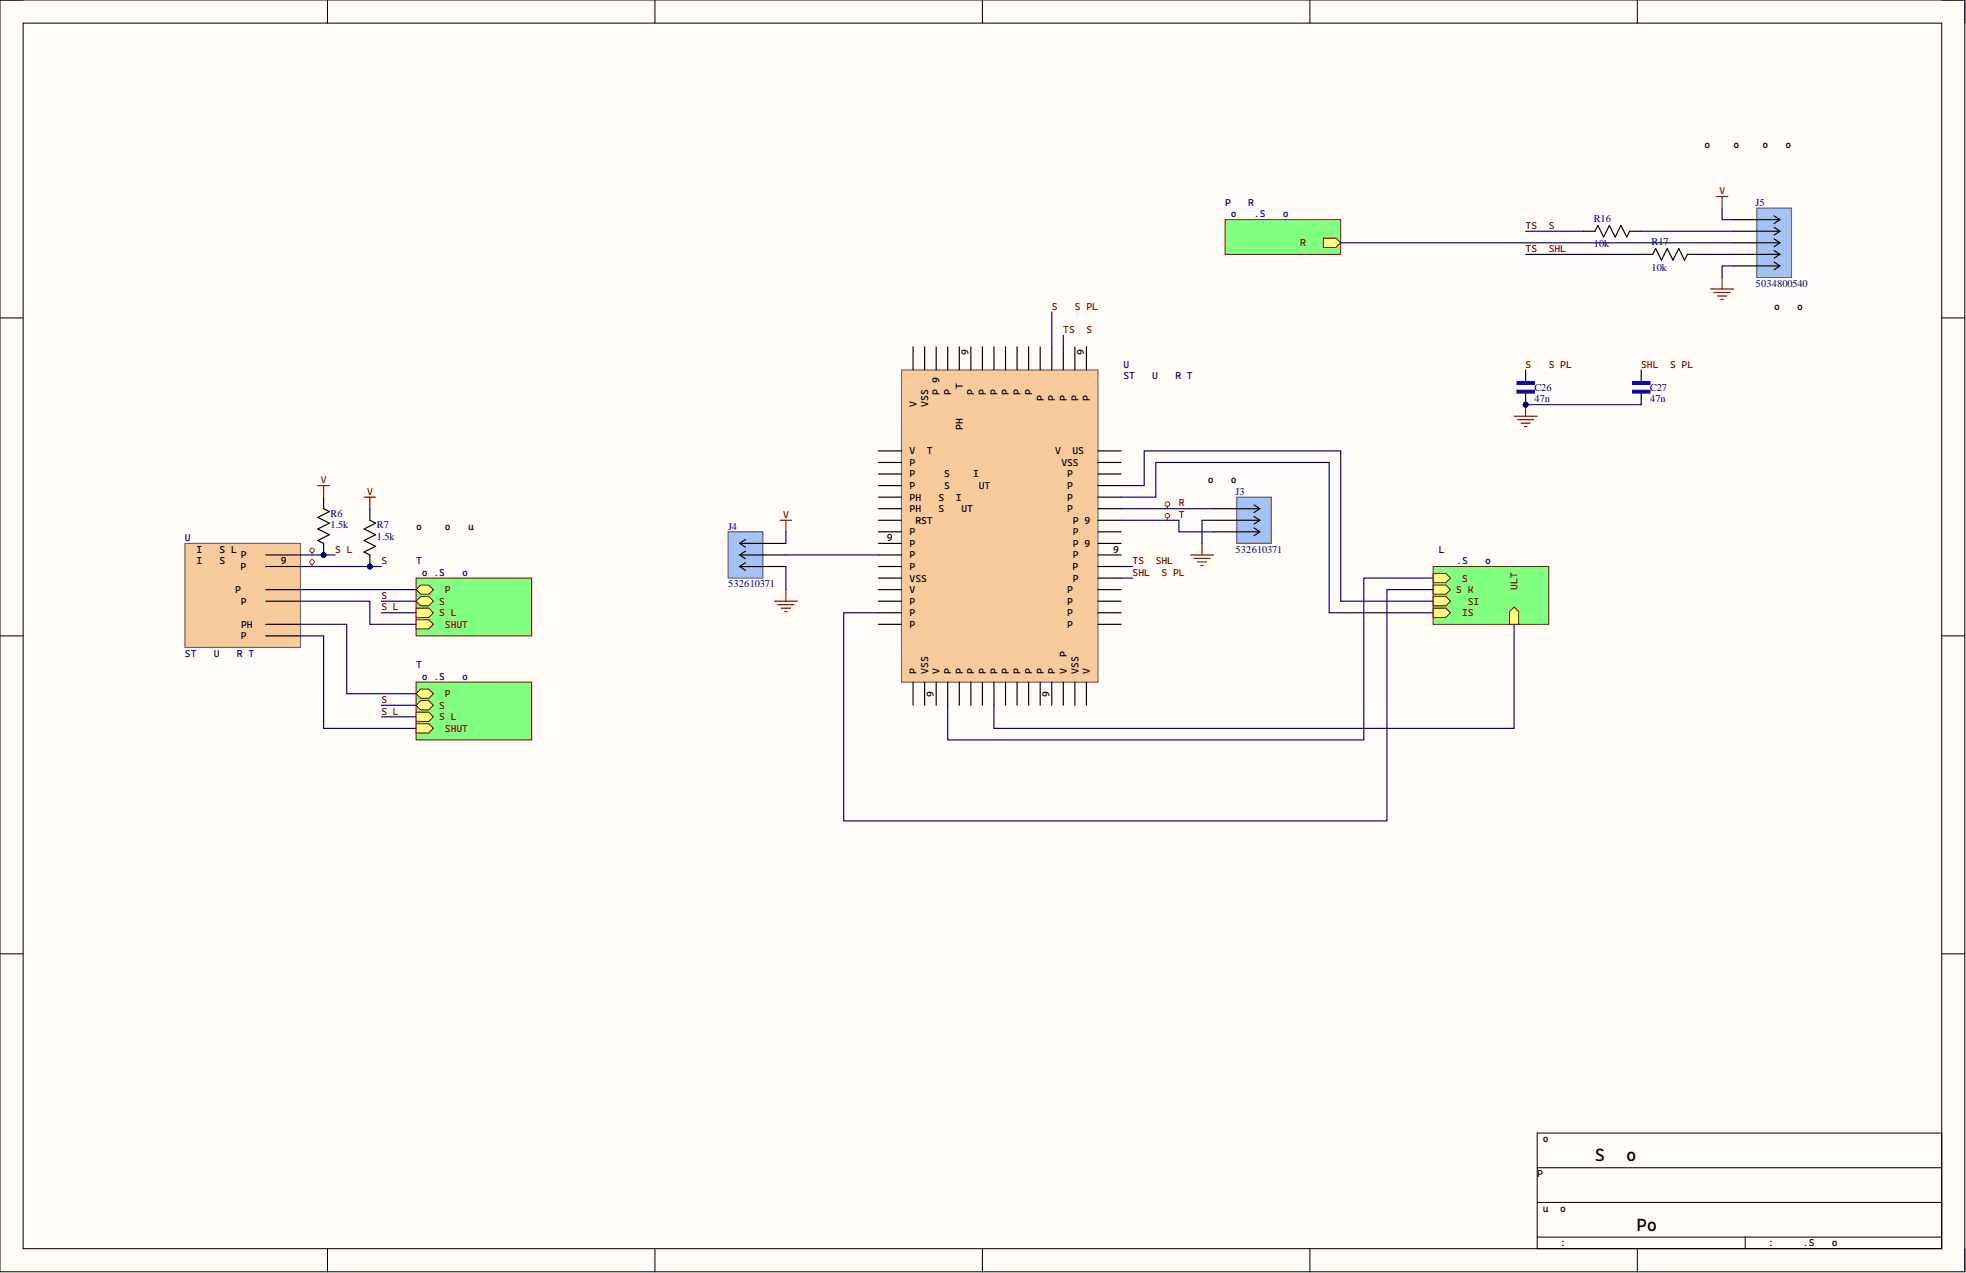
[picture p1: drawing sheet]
<svg xmlns="http://www.w3.org/2000/svg" width="431mm" height="279mm" viewBox="0 0 431 279" stroke-linecap="round" stroke-linejoin="round" font-family="sans-serif">
<defs><g id="words">
<g font-size="3.9">
<text x="350" y="254.9">Scroll Wheel</text>
<text x="350" y="270.1">Ben Posheng Cheng</text>
</g>
<g font-size="2.3" fill="#000080">
<text x="385.3" y="45.2">J5</text>
<text x="349.8" y="48.7">R16</text>
<text x="362.5" y="53.8">R17</text>
<text x="349.8" y="54.3">10k</text>
<text x="362.5" y="59.4">10k</text>
<text x="385.3" y="62.9">5034800540</text>
<text x="336.7" y="85.8">C26</text>
<text x="336.7" y="88.3">47n</text>
<text x="362.1" y="85.8">C27</text>
<text x="362.1" y="88.3">47n</text>
<text x="72.5" y="113.4">R6</text>
<text x="271.1" y="108.6">J3</text>
<text x="72.5" y="116">1.5k</text>
<text x="82.7" y="116">R7</text>
<text x="82.7" y="118.5">1.5k</text>
<text x="159.8" y="116.2">J4</text>
<text x="271.1" y="121.3">532610371</text>
<text x="159.8" y="128.9">532610371</text>
</g>
<g font-size="2.2">
<text x="352.6" y="32.5">place clamping diodes on knob board</text>
<text x="383" y="68">mark on board</text>
<text x="212.6" y="77.9" transform="rotate(-90 212.6 77.9)">9</text>
<text x="237.9" y="77.9" transform="rotate(-90 237.9 77.9)">9</text>
<text x="201.1" y="89.2" transform="rotate(-90 201.1 89.2)">V</text>
<text x="203.7" y="89.3" transform="rotate(-90 203.7 89.3)">VSS</text>
<text x="206.2" y="86.7" transform="rotate(-90 206.2 86.7)">P 9</text>
<text x="208.7" y="86.7" transform="rotate(-90 208.7 86.7)">P</text>
<text x="211.3" y="85.4" transform="rotate(-90 211.3 85.4)">T</text>
<text x="213.8" y="86.8" transform="rotate(-90 213.8 86.8)">P</text>
<text x="216.4" y="86.7" transform="rotate(-90 216.4 86.7)">P</text>
<text x="218.9" y="86.7" transform="rotate(-90 218.9 86.7)">P</text>
<text x="221.4" y="86.7" transform="rotate(-90 221.4 86.7)">P</text>
<text x="224" y="86.6" transform="rotate(-90 224 86.6)">P</text>
<text x="226.5" y="86.7" transform="rotate(-90 226.5 86.7)">P</text>
<text x="229" y="88" transform="rotate(-90 229 88)">P</text>
<text x="231.6" y="88" transform="rotate(-90 231.6 88)">P</text>
<text x="234.1" y="88" transform="rotate(-90 234.1 88)">P</text>
<text x="236.6" y="88" transform="rotate(-90 236.6 88)">P</text>
<text x="239.2" y="88" transform="rotate(-90 239.2 88)">P</text>
<text x="211.3" y="94.4" transform="rotate(-90 211.3 94.4)">PH</text>
<text x="199.6" y="99.7">VBAT</text>
<text x="231.6" y="99.7">VDDUSB</text>
<text x="199.6" y="102.3">PC13</text>
<text x="199.6" y="104.8">PC14-OSC32_IN</text>
<text x="199.6" y="107.3">PC15-OSC32_OUT</text>
<text x="232.9" y="102.3">VSS_3</text>
<text x="234.2" y="104.8">PA13</text>
<text x="234.2" y="107.3">PA12</text>
<text x="258.7" y="106.1">mark on board</text>
<text x="199.6" y="109.9">PH0-OSC_IN</text>
<text x="199.6" y="112.4">PH1-OSC_OUT</text>
<text x="234.2" y="109.9">PA11</text>
<text x="234.2" y="112.4">PA10</text>
<text x="243" y="113.7">42</text>
<text x="88.8" y="116.2">close to mcu</text>
<text x="194.6" y="118.8">9</text>
<text x="199.6" y="115">NRST</text>
<text x="199.6" y="117.5">PC0</text>
<text x="235.5" y="115">PA9</text>
<text x="235.5" y="117.5">PA8</text>
<text x="243" y="118.8">40</text>
<text x="43.1" y="121.3">I2C2SCL</text>
<text x="43.1" y="123.8">I2C2SDA</text>
<text x="52.8" y="125.1">PB7</text>
<text x="52.8" y="122.6">PB6</text>
<text x="60.4" y="123.8">59</text>
<text x="199.6" y="120">PC1</text>
<text x="199.6" y="122.6">PC2</text>
<text x="199.6" y="125.1">PC3</text>
<text x="235.4" y="125.1">PC7</text>
<text x="235.5" y="120">PC9</text>
<text x="235.5" y="122.6">PC8</text>
<text x="243" y="121.3">39</text>
<text x="51.6" y="130.2">PC13</text>
<text x="199.6" y="127.6">VSSA</text>
<text x="199.6" y="130.2">VDDA</text>
<text x="234.2" y="130.2">PB15</text>
<text x="235.5" y="127.6">PC6</text>
<text x="52.8" y="132.7">PD2</text>
<text x="52.9" y="137.8">PH3</text>
<text x="60.4" y="136.5">60</text>
<text x="193.4" y="136.5">16</text>
<text x="199.6" y="132.7">PA0</text>
<text x="199.6" y="135.3">PA1</text>
<text x="199.6" y="137.8">PA2</text>
<text x="234.2" y="132.7">PB14</text>
<text x="234.2" y="135.3">PB13</text>
<text x="234.2" y="137.8">PB12</text>
<text x="243" y="136.5">33</text>
<text x="52.8" y="140.3">PB4</text>
<text x="201.1" y="147.9" transform="rotate(-90 201.1 147.9)">P</text>
<text x="203.7" y="147.9" transform="rotate(-90 203.7 147.9)">VSS</text>
<text x="206.2" y="147.9" transform="rotate(-90 206.2 147.9)">V</text>
<text x="208.7" y="147.9" transform="rotate(-90 208.7 147.9)">P</text>
<text x="211.3" y="147.9" transform="rotate(-90 211.3 147.9)">P</text>
<text x="213.8" y="147.9" transform="rotate(-90 213.8 147.9)">P</text>
<text x="216.4" y="147.9" transform="rotate(-90 216.4 147.9)">P</text>
<text x="218.9" y="147.9" transform="rotate(-90 218.9 147.9)">P</text>
<text x="221.4" y="147.9" transform="rotate(-90 221.4 147.9)">P</text>
<text x="224" y="147.9" transform="rotate(-90 224 147.9)">P</text>
<text x="226.5" y="147.9" transform="rotate(-90 226.5 147.9)">P</text>
<text x="229" y="147.9" transform="rotate(-90 229 147.9)">P</text>
<text x="231.6" y="147.9" transform="rotate(-90 231.6 147.9)">P</text>
<text x="234.1" y="147.9" transform="rotate(-90 234.1 147.9)">V</text>
<text x="234.1" y="144.1" transform="rotate(-90 234.1 144.1)">P</text>
<text x="236.6" y="147.9" transform="rotate(-90 236.6 147.9)">VSS</text>
<text x="239.2" y="147.9" transform="rotate(-90 239.2 147.9)">V</text>
<text x="204.9" y="152.9" transform="rotate(-90 204.9 152.9)">9</text>
<text x="230.3" y="152.9" transform="rotate(-90 230.3 152.9)">9</text>
<text x="337.3" y="250.7">Board</text>
<text x="337.3" y="258.3">Page</text>
<text x="337.3" y="265.9">Author</text>
<text x="337.3" y="273.6">Date: 4/23/2026</text>
<text x="383" y="273.6">File: main.SchDoc</text>
</g>
<g font-size="2.2" fill="#000080">
<text x="268.9" y="45.2">POWER</text>
<text x="268.9" y="47.7">power.SchDoc</text>
<text x="246.5" y="80.7">U0A</text>
<text x="246.5" y="83.2">STM32U575RGT3</text>
<text x="40.6" y="118.8">U0F</text>
<text x="91.3" y="123.8">TOF1</text>
<text x="314.5" y="121.3">BLDC</text>
<text x="314.5" y="123.8">bldc.SchDoc</text>
<text x="91.3" y="126.4">tof.SchDoc</text>
<text x="40.6" y="144.1">STM32U575RGT3</text>
<text x="91.3" y="146.7">TOF2</text>
<text x="91.3" y="149.2">tof.SchDoc</text>
</g>
<g font-size="2.2" fill="#800000">
<text x="376.1" y="42.6">3V3</text>
<text x="334.8" y="50.2">TSC_SEN</text>
<text x="285.3" y="54.1">RGB</text>
<text x="334.8" y="55.3">TSC_SHLD</text>
<text x="230.8" y="68">SEN_SAPL</text>
<text x="233.3" y="73.1">TSC_SEN</text>
<text x="334.8" y="80.7">SEN_SAPL</text>
<text x="360.2" y="80.7">SHLD_SAPL</text>
<text x="69.2" y="106.1">3V3</text>
<text x="79.3" y="108.6">3V3</text>
<text x="170.6" y="113.7">3V3</text>
<text x="258.7" y="111.1">RX</text>
<text x="258.7" y="113.7">TX</text>
<text x="73.6" y="121.3">SCL</text>
<text x="83.7" y="123.8">SDA</text>
<text x="248.6" y="123.8">TSC_SHLD</text>
<text x="83.7" y="131.4">SDA</text>
<text x="96.4" y="130.2">GP</text>
<text x="248.6" y="126.4">SHLD_SAPL</text>
<text x="319.6" y="130.2">SCK</text>
<text x="319.6" y="127.6">CS</text>
<text x="333" y="129.4" transform="rotate(-90 333 129.4)">ULT</text>
<text x="83.7" y="134">SCL</text>
<text x="96.4" y="132.7">SDA</text>
<text x="96.4" y="135.3">SCL</text>
<text x="96.4" y="137.8">XSHUT</text>
<text x="319.6" y="135.3">MISO</text>
<text x="319.6" y="132.7">MOSI</text>
<text x="83.7" y="154.3">SDA</text>
<text x="96.4" y="153">GP</text>
<text x="96.4" y="155.6">SDA</text>
<text x="83.7" y="156.8">SCL</text>
<text x="96.4" y="158.1">SCL</text>
<text x="96.4" y="160.6">XSHUT</text>
</g>
</g></defs>
<path d="M0 0h431.2v279.1h-431.2z" fill-rule="evenodd" fill="#fffcf8"/>
<path d="M0 0h431.2v279.1h-431.2z" fill="none" stroke="#000" stroke-width=".22"/>
<path d="M5.1 5.1h421v269h-421z" fill-rule="evenodd" fill="#fffcf8"/>
<g fill="none" stroke="#000" stroke-width=".22">
<path d="M0 0h5.1M71.9 0v5.1M143.7 0v5.1M215.6 0v5.1M287.5 0v5.1M359.3 0v5.1M426.1 0h5.1v5.1M5.1 5.1h421v269h-421zM0 69.8h5.1M426.1 69.8h5.1M0 139.6h5.1M426.1 139.6h5.1"/>
<path d="M0 209.4h5.1M426.1 209.4h5.1M337.3 248.7h88.8v25.4h-88.8zM337.3 256.3h88.8M71.9 274.1v5M143.7 274.1v5M215.6 274.1v5M287.5 274.1v5M337.3 263.9h88.8M337.3 271.5h88.8M359.3 274.1v5M383 271.5v2.6"/>
<path d="M431.2 274.1v5"/>
</g>
<path d="M314.5 124.3h25.4v12.7h-25.4z" fill-rule="evenodd" fill="#80ff80"/>
<path d="M314.5 124.3h25.4v12.7h-25.4z" fill="none" stroke="#800000" stroke-width=".22"/>
<path d="M314.5 133.5h2.8l1 1-1 1h-2.8z" fill-rule="evenodd" fill="#ffff80"/>
<path d="M314.5 133.5h2.8l1 1-1 1h-2.8z" fill="none" stroke="#800000" stroke-width=".22"/>
<path d="M314.5 130.9h2.8l1 1.1-1 1h-2.8z" fill-rule="evenodd" fill="#ffff80"/>
<path d="M314.5 130.9h2.8l1 1.1-1 1h-2.8z" fill="none" stroke="#800000" stroke-width=".22"/>
<path d="M314.5 128.4h2.8l1 1-1 1h-2.8z" fill-rule="evenodd" fill="#ffff80"/>
<path d="M314.5 128.4h2.8l1 1-1 1h-2.8z" fill="none" stroke="#800000" stroke-width=".22"/>
<path d="M314.5 125.9h2.8l1 1-1 1h-2.8z" fill-rule="evenodd" fill="#ffff80"/>
<path d="M314.5 125.9h2.8l1 1-1 1h-2.8z" fill="none" stroke="#800000" stroke-width=".22"/>
<path d="M332.3 133.2l1 1v2.8h-2v-2.8z" fill-rule="evenodd" fill="#ffff80"/>
<path d="M332.3 133.2l1 1v2.8h-2v-2.8z" fill="none" stroke="#800000" stroke-width=".22"/>
<path d="M268.9 48.2h25.3v7.6h-25.3z" fill-rule="evenodd" fill="#80ff80"/>
<path d="M268.9 48.2h25.3v7.6h-25.3z" fill="none" stroke="#800000" stroke-width=".22"/>
<path d="M290.4 52.3h2.8l1 1-1 1h-2.8z" fill-rule="evenodd" fill="#ffff80"/>
<path d="M290.4 52.3h2.8l1 1-1 1h-2.8z" fill="none" stroke="#800000" stroke-width=".22"/>
<path d="M91.3 126.9h25.4v12.7h-25.4z" fill-rule="evenodd" fill="#80ff80"/>
<path d="M91.3 126.9h25.4v12.7h-25.4z" fill="none" stroke="#800000" stroke-width=".22"/>
<path d="M92.3 128.4h1.8l1 1-1 1h-1.8l-1-1z" fill-rule="evenodd" fill="#ffff80"/>
<path d="M92.3 128.4h1.8l1 1-1 1h-1.8l-1-1z" fill="none" stroke="#800000" stroke-width=".22"/>
<path d="M92.3 130.9h1.8l1 1.1-1 1h-1.8l-1-1z" fill-rule="evenodd" fill="#ffff80"/>
<path d="M92.3 130.9h1.8l1 1.1-1 1h-1.8l-1-1z" fill="none" stroke="#800000" stroke-width=".22"/>
<path d="M91.3 133.5h2.8l1 1-1 1h-2.8z" fill-rule="evenodd" fill="#ffff80"/>
<path d="M91.3 133.5h2.8l1 1-1 1h-2.8z" fill="none" stroke="#800000" stroke-width=".22"/>
<path d="M91.3 136h2.8l1 1-1 1h-2.8z" fill-rule="evenodd" fill="#ffff80"/>
<path d="M91.3 136h2.8l1 1-1 1h-2.8z" fill="none" stroke="#800000" stroke-width=".22"/>
<path d="M91.3 149.7h25.4v12.7h-25.4z" fill-rule="evenodd" fill="#80ff80"/>
<path d="M91.3 149.7h25.4v12.7h-25.4z" fill="none" stroke="#800000" stroke-width=".22"/>
<path d="M92.3 151.2h1.8l1 1.1-1 1h-1.8l-1-1z" fill-rule="evenodd" fill="#ffff80"/>
<path d="M92.3 151.2h1.8l1 1.1-1 1h-1.8l-1-1z" fill="none" stroke="#800000" stroke-width=".22"/>
<path d="M92.3 153.8h1.8l1 1-1 1h-1.8l-1-1z" fill-rule="evenodd" fill="#ffff80"/>
<path d="M92.3 153.8h1.8l1 1-1 1h-1.8l-1-1z" fill="none" stroke="#800000" stroke-width=".22"/>
<path d="M91.3 156.3h2.8l1 1-1 1h-2.8z" fill-rule="evenodd" fill="#ffff80"/>
<path d="M91.3 156.3h2.8l1 1-1 1h-2.8z" fill="none" stroke="#800000" stroke-width=".22"/>
<path d="M91.3 158.9h2.8l1 1-1 1h-2.8z" fill-rule="evenodd" fill="#ffff80"/>
<path d="M91.3 158.9h2.8l1 1-1 1h-2.8z" fill="none" stroke="#800000" stroke-width=".22"/>
<path d="M40.6 119.3h25.3v22.8h-25.3z" fill-rule="evenodd" fill="#f9cb9c"/>
<path d="M40.6 119.3h25.3v22.8h-25.3z" fill="none" stroke="#666" stroke-width=".25"/>
<path d="M58.3 121.8h7.6M58.3 124.3h7.6M58.3 129.4h7.6M58.3 137h7.6M58.3 132h7.6M58.3 139.6h7.6" fill="none" stroke="#000" stroke-width=".25"/>
<circle cx="71" cy="121.8" r=".51" fill="#000080"/>
<circle cx="71" cy="121.8" r=".51" fill="none" stroke="#000080" stroke-width=".22"/>
<path d="M71 119.3v2.5" fill="none" stroke="#000" stroke-width=".25"/>
<circle cx="71" cy="121.8" r=".51" fill="#000080"/>
<circle cx="71" cy="121.8" r=".51" fill="none" stroke="#000080" stroke-width=".22"/>
<path d="M71 109.1v2.6l1.3 .6-2.5 1.3 2.5 1.2-2.5 1.3 2.5 1.3-2.5 1.2 1.2 .7" fill="none" stroke="#000" stroke-width=".25"/>
<circle cx="81.2" cy="124.3" r=".51" fill="#000080"/>
<circle cx="81.2" cy="124.3" r=".51" fill="none" stroke="#000080" stroke-width=".22"/>
<path d="M81.2 121.8v2.5" fill="none" stroke="#000" stroke-width=".25"/>
<circle cx="81.2" cy="124.3" r=".51" fill="#000080"/>
<circle cx="81.2" cy="124.3" r=".51" fill="none" stroke="#000080" stroke-width=".22"/>
<path d="M81.2 111.7v2.5l1.2 .6-2.5 1.3 2.5 1.3-2.5 1.2 2.5 1.3-2.5 1.3 1.3 .6" fill="none" stroke="#000" stroke-width=".25"/>
<path d="M69.8 106.6h2.5M71 106.6v2.5M79.9 109.1h2.5M81.2 109.1v2.6" fill="none" stroke="#800000" stroke-width=".25"/>
<path d="M197.8 81.2h43.2v68.5h-43.2z" fill-rule="evenodd" fill="#f9cb9c"/>
<path d="M197.8 81.2h43.2v68.5h-43.2z" fill="none" stroke="#666" stroke-width=".25"/>
<g fill="none" stroke="#000" stroke-width=".25">
<path d="M200.4 76.1v5.1M202.9 76.1v5.1M205.4 76.1v5.1M208 76.1v5.1M210.5 76.1v5.1M213.1 76.1v5.1M215.6 76.1v5.1M218.1 76.1v5.1M220.7 76.1v5.1M223.2 76.1v5.1M225.7 76.1v5.1M228.3 76.1v5.1"/>
<path d="M230.8 76.1v5.1M233.3 76.1v5.1M235.9 76.1v5.1M238.4 76.1v5.1M192.8 99h5M241 99h5M192.8 101.5h5M192.8 104h5M192.8 106.6h5M192.8 109.1h5M192.8 111.7h5M192.8 114.2h5"/>
<path d="M192.8 116.7h5M192.8 119.3h5M241 101.5h5M241 104h5M241 106.6h5M241 109.1h5M241 111.7h5M241 114.2h5M241 116.7h5M241 119.3h5M192.8 121.8h5M192.8 124.3h5"/>
<path d="M192.8 126.9h5M192.8 129.4h5M192.8 132h5M192.8 134.5h5M192.8 137h5M241 121.8h5M241 124.3h5M241 126.9h5M241 129.4h5M241 132h5M241 134.5h5M241 137h5"/>
<path d="M200.4 149.7v5.1M202.9 149.7v5.1M205.4 149.7v5.1M208 149.7v5.1M210.5 149.7v5.1M213.1 149.7v5.1M215.6 149.7v5.1M218.1 149.7v5.1M220.7 149.7v5.1M223.2 149.7v5.1M225.7 149.7v5.1M228.3 149.7v5.1"/>
<path d="M230.8 149.7v5.1M233.3 149.7v5.1M235.9 149.7v5.1M238.4 149.7v5.1"/>
</g>
<path d="M271.4 109.1h7.6v10.2h-7.6z" fill-rule="evenodd" fill="#a4c2f4"/>
<path d="M271.4 109.1h7.6v10.2h-7.6z" fill="none" stroke="#666" stroke-width=".25"/>
<path d="M266.3 111.7h10.2M266.3 114.2h10.2M266.3 116.7h10.2M275.2 110.8l1.3 .9M275.2 113.3l1.3 .9M275.2 115.9l1.3 .8M276.5 111.7l-1.3 .8M276.5 114.2l-1.3 .8M276.5 116.7l-1.3 .9" fill="none" stroke="#000" stroke-width=".25"/>
<path d="M263.8 119.3v2.5M261.2 121.8h5.1M262 122.6h3.6M262.8 123.3h2M263.5 124.1h.5" fill="none" stroke="#800000" stroke-width=".25"/>
<path d="M159.8 116.7h7.6v10.2h-7.6z" fill-rule="evenodd" fill="#a4c2f4"/>
<path d="M159.8 116.7h7.6v10.2h-7.6z" fill="none" stroke="#666" stroke-width=".25"/>
<path d="M162.3 119.3h10.2M162.3 119.3l1.3 .8M163.6 118.4l-1.3 .9M162.3 124.3h10.2M162.3 121.8h10.2M162.3 124.3l1.3 .9M162.3 121.8l1.3 .8M163.6 123.5l-1.3 .8M163.6 121l-1.3 .8" fill="none" stroke="#000" stroke-width=".25"/>
<path d="M171.2 114.2h2.5M172.5 114.2v2.5M169.9 132h5.1M170.7 132.7h3.6M171.5 133.5h2M172.2 134.2h.5M172.5 129.4v2.6" fill="none" stroke="#800000" stroke-width=".25"/>
<g fill="none" stroke="#f00" stroke-width=".22">
<path d="M256.2 111.1v.6M256.2 113.7v.5M68.5 121.3v.5M68.5 123.8v.5"/>
<circle cx="256.2" cy="113.2" r=".51"/>
<circle cx="256.2" cy="110.6" r=".51"/>
<circle cx="68.5" cy="123.3" r=".51"/>
<circle cx="68.5" cy="120.8" r=".51"/>
</g>
<path d="M65.9 132h15.3v5h10.1M65.9 137h10.2v15.3h15.2M65.9 139.6h5.1v20.3h20.3M65.9 121.8h7.7M65.9 129.4h25.4" fill="none" stroke="#000080" stroke-width=".25"/>
<circle cx="71" cy="121.8" r=".51" fill="#000080"/>
<circle cx="71" cy="121.8" r=".51" fill="none" stroke="#000080" stroke-width=".22"/>
<path d="M65.9 124.3h15.3" fill="none" stroke="#000080" stroke-width=".25"/>
<circle cx="81.2" cy="124.3" r=".51" fill="#000080"/>
<circle cx="81.2" cy="124.3" r=".51" fill="none" stroke="#000080" stroke-width=".22"/>
<path d="M81.2 124.3h2.5" fill="none" stroke="#000080" stroke-width=".25"/>
<circle cx="81.2" cy="124.3" r=".51" fill="#000080"/>
<circle cx="81.2" cy="124.3" r=".51" fill="none" stroke="#000080" stroke-width=".22"/>
<g fill="none" stroke="#000080" stroke-width=".25">
<path d="M230.8 68.5v7.6M233.3 73.6v2.5M172.5 116.7v2.6M246 114.2h12.7v2.5h7.6M246 106.6h5.1v-7.6h43.1v33h20.3M246 109.1h7.6v-7.6h38.1v33h22.8M246 111.7h20.3M266.3 114.2h-2.5v5.1M83.7 132h7.6M83.7 134.5h7.6M172.5 121.8h20.3M172.5 124.3v5.1"/>
<path d="M246 124.3h2.6M246 126.9h2.6M314.5 129.4h-10.1v50.8h-119.2v-45.7h7.6M314.5 126.9h-15.2v35.5h-91.3v-7.6M332.3 137v22.9h-114.2v-5.1M83.7 154.8h7.6M83.7 157.3h7.6"/>
</g>
<circle cx="334.8" cy="88.8" r=".51" fill="#000080"/>
<circle cx="334.8" cy="88.8" r=".51" fill="none" stroke="#000080" stroke-width=".22"/>
<path d="M332.9 85.6h3.8v.7h-3.8z" fill-rule="evenodd" fill="#00f"/>
<path d="M332.9 85.6h3.8v.7h-3.8z" fill="none" stroke="#00f" stroke-width=".25"/>
<path d="M332.9 83.7h3.8v.7h-3.8z" fill-rule="evenodd" fill="#00f"/>
<path d="M332.9 83.7h3.8v.7h-3.8z" fill="none" stroke="#00f" stroke-width=".25"/>
<path d="M334.8 86.3v2.5" fill="none" stroke="#000" stroke-width=".25"/>
<circle cx="334.8" cy="88.8" r=".51" fill="#000080"/>
<circle cx="334.8" cy="88.8" r=".51" fill="none" stroke="#000080" stroke-width=".22"/>
<path d="M334.8 81.2v2.5" fill="none" stroke="#000" stroke-width=".25"/>
<path d="M332.3 91.4h5M333 92.1h3.6M333.8 92.9h2M334.6 93.6h.5M334.8 88.8v2.6" fill="none" stroke="#800000" stroke-width=".25"/>
<circle cx="334.8" cy="88.8" r=".51" fill="#000080"/>
<circle cx="334.8" cy="88.8" r=".51" fill="none" stroke="#000080" stroke-width=".22"/>
<path d="M385.5 45.7h7.6v15.2h-7.6z" fill-rule="evenodd" fill="#a4c2f4"/>
<path d="M385.5 45.7h7.6v15.2h-7.6z" fill="none" stroke="#666" stroke-width=".25"/>
<g fill="none" stroke="#000" stroke-width=".25">
<path d="M347.5 50.8h2.5l.7-1.3 1.2 2.5 1.3-2.5 1.3 2.5 1.2-2.5 1.3 2.5 .6-1.2h2.6M360.2 55.8h2.5l.6-1.2 1.3 2.5 1.3-2.5 1.2 2.5 1.3-2.5 1.3 2.5 .6-1.3h2.6M380.5 48.2h10.1M380.5 50.8h10.1M380.5 53.3h10.1M380.5 55.8h10.1M380.5 58.4h10.1M389.3 47.4l1.3 .8M389.3 49.9l1.3 .9M389.3 52.4l1.3 .9M389.3 55l1.3 .8M389.3 57.5l1.3 .9"/>
<path d="M390.6 48.2l-1.3 .9M390.6 50.8l-1.3 .8M390.6 53.3l-1.3 .8M390.6 55.8l-1.3 .9M390.6 58.4l-1.3 .8"/>
</g>
<path d="M294.2 53.3h86.3M334.8 55.8h25.4M334.8 50.8h12.7M360.2 50.8h20.3M372.9 55.8h7.6M377.9 45.7v2.5h2.6M380.5 58.4h-2.6v2.5" fill="none" stroke="#000080" stroke-width=".25"/>
<path d="M376.7 43.1h2.5M377.9 43.1v2.6M375.4 63.4h5.1M376.1 64.2h3.6M376.9 65h2M377.7 65.7h.5M377.9 60.9v2.5" fill="none" stroke="#800000" stroke-width=".25"/>
<path d="M358.3 85.6h3.8v.7h-3.8z" fill-rule="evenodd" fill="#00f"/>
<path d="M358.3 85.6h3.8v.7h-3.8z" fill="none" stroke="#00f" stroke-width=".25"/>
<path d="M358.3 83.7h3.8v.7h-3.8z" fill-rule="evenodd" fill="#00f"/>
<path d="M358.3 83.7h3.8v.7h-3.8z" fill="none" stroke="#00f" stroke-width=".25"/>
<path d="M360.2 81.2v2.5M360.2 86.3v2.5" fill="none" stroke="#000" stroke-width=".25"/>
<path d="M334.8 88.8h25.4" fill="none" stroke="#000080" stroke-width=".25"/>
<circle cx="334.8" cy="88.8" r=".51" fill="#000080"/>
<circle cx="334.8" cy="88.8" r=".51" fill="none" stroke="#000080" stroke-width=".22"/>
<use href="#words"/>
</svg>
